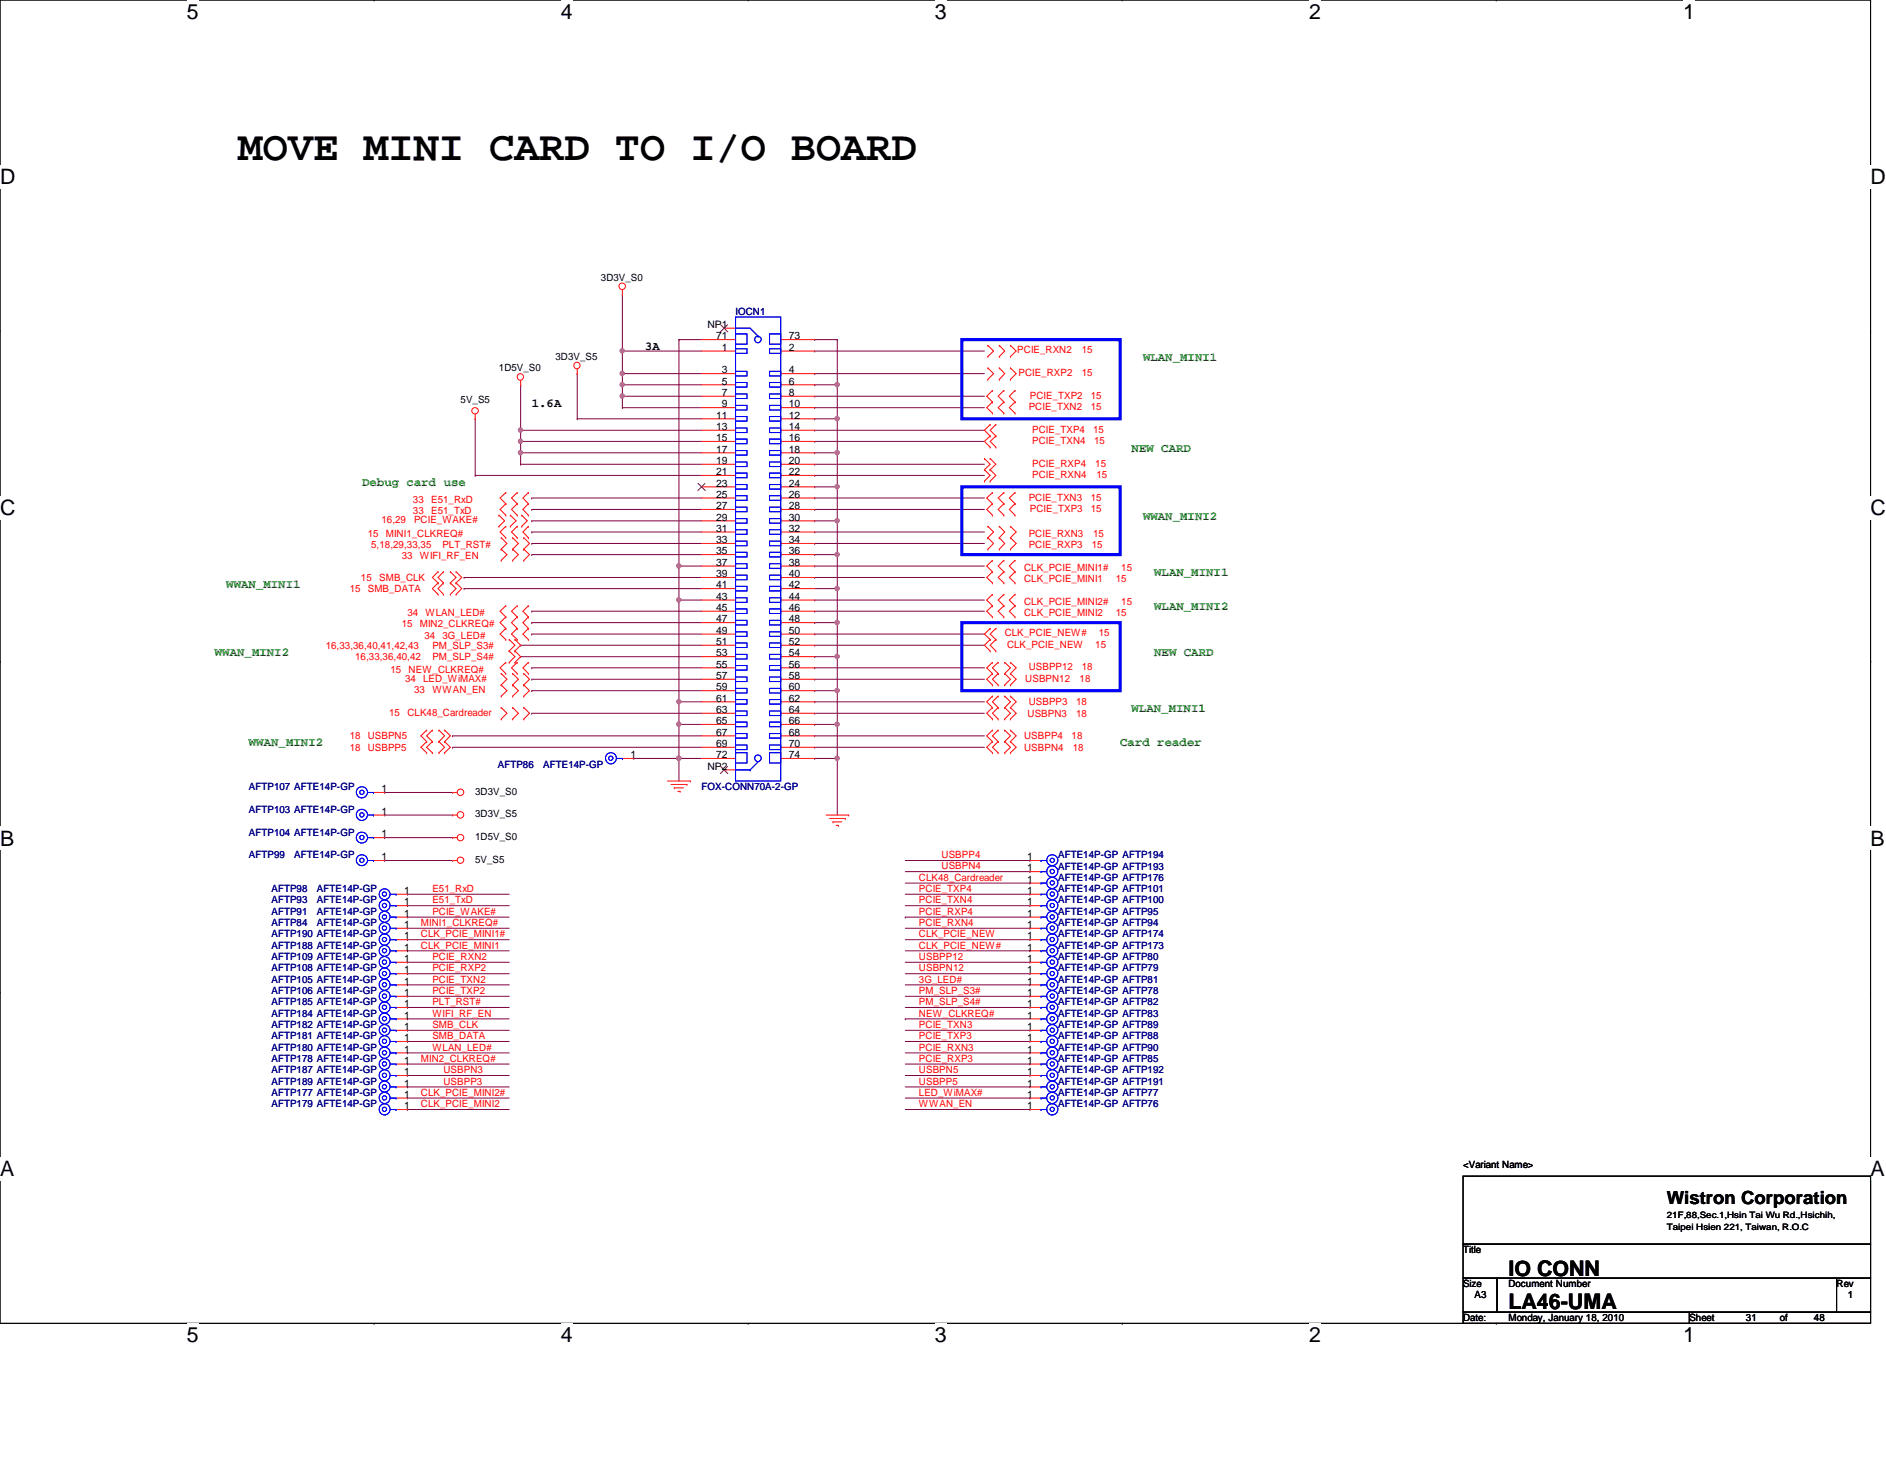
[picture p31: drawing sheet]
<svg xmlns="http://www.w3.org/2000/svg" width="279mm" height="216mm" viewBox="0 0 279 216" stroke-linecap="round" stroke-linejoin="round" font-family="sans-serif">
<defs><g id="words">
<text font-size="6.2" x="35.2" y="23.7">MOVE MINI CARD TO I/O BOARD</text>
<g font-size="3.2">
<text x="223.5" y="188.9">IO CONN</text>
<text x="223.5" y="193.9">LA46-UMA</text>
</g>
<g font-size="3.1">
<text x="27.7" y="2.8">5</text>
<text x="83.1" y="2.8">4</text>
<text x="138.5" y="2.8">3</text>
<text x="193.9" y="2.8">2</text>
<text x="249.3" y="2.8">1</text>
<text x="0" y="27.3">D</text>
<text x="277.1" y="27.3">D</text>
<text x="0" y="76.2">C</text>
<text x="277.1" y="76.2">C</text>
<text x="0" y="125.2">B</text>
<text x="277.1" y="125.2">B</text>
<text x="0" y="174.2">A</text>
<text x="277.1" y="174.2">A</text>
<text x="27.7" y="198.8">5</text>
<text x="83.1" y="198.8">4</text>
<text x="138.5" y="198.8">3</text>
<text x="193.9" y="198.8">2</text>
<text x="249.3" y="198.8">1</text>
</g>
<text font-size="2.7" x="246.9" y="178.3">Wistron Corporation</text>
<g font-size="1.8">
<text x="95.5" y="51.8">3A</text>
<text x="78.8" y="60.2">1.6A</text>
</g>
<g font-size="1.8" fill="#008000">
<text x="169.3" y="53.5">WLAN_MINI1</text>
<text x="53.6" y="71.9">Debug card use</text>
<text x="167.6" y="66.9">NEW CARD</text>
<text x="169.3" y="77">WWAN_MINI2</text>
<text x="33.5" y="87">WWAN_MINI1</text>
<text x="171" y="85.3">WLAN_MINI1</text>
<text x="171" y="90.4">WLAN_MINI2</text>
<text x="31.8" y="97.1">WWAN_MINI2</text>
<text x="171" y="97.1">NEW CARD</text>
<text x="167.6" y="105.5">WLAN_MINI1</text>
<text x="36.9" y="110.5">WWAN_MINI2</text>
<text x="165.9" y="110.5">Card reader</text>
</g>
<g font-size="1.5">
<text x="89" y="41.6">3D3V_S0</text>
<text x="82.3" y="53.3">3D3V_S5</text>
<text x="104.8" y="48.6">NP1</text>
<text x="106.1" y="50.2">71</text>
<text x="106.9" y="51.9">1</text>
<text x="116.8" y="51.9">2</text>
<text x="116.8" y="50.2">73</text>
<text x="68.2" y="59.7">5V_S5</text>
<text x="73.9" y="55">1D5V_S0</text>
<text x="106.9" y="55.3">3</text>
<text x="106.9" y="56.9">5</text>
<text x="106.9" y="58.6">7</text>
<text x="116.8" y="55.3">4</text>
<text x="116.8" y="56.9">6</text>
<text x="116.8" y="58.6">8</text>
<text x="106.1" y="62">11</text>
<text x="106.1" y="63.7">13</text>
<text x="106.1" y="65.3">15</text>
<text x="106.9" y="60.3">9</text>
<text x="116.8" y="60.3">10</text>
<text x="116.8" y="62">12</text>
<text x="116.8" y="63.7">14</text>
<text x="116.8" y="65.3">16</text>
<text x="106.1" y="67">17</text>
<text x="106.1" y="68.7">19</text>
<text x="106.1" y="70.4">21</text>
<text x="116.8" y="67">18</text>
<text x="116.8" y="68.7">20</text>
<text x="116.8" y="70.4">22</text>
<text x="106.1" y="72.1">23</text>
<text x="106.1" y="73.7">25</text>
<text x="106.1" y="75.4">27</text>
<text x="106.1" y="77.1">29</text>
<text x="116.8" y="72.1">24</text>
<text x="116.8" y="73.7">26</text>
<text x="116.8" y="75.4">28</text>
<text x="116.8" y="77.1">30</text>
<text x="106.1" y="78.7">31</text>
<text x="106.1" y="80.4">33</text>
<text x="106.1" y="82.1">35</text>
<text x="106.1" y="83.8">37</text>
<text x="116.8" y="78.7">32</text>
<text x="116.8" y="80.4">34</text>
<text x="116.8" y="82.1">36</text>
<text x="116.8" y="83.8">38</text>
<text x="106.1" y="85.5">39</text>
<text x="106.1" y="87.1">41</text>
<text x="106.1" y="88.8">43</text>
<text x="116.8" y="85.5">40</text>
<text x="116.8" y="87.1">42</text>
<text x="116.8" y="88.8">44</text>
<text x="106.1" y="90.5">45</text>
<text x="106.1" y="92.2">47</text>
<text x="106.1" y="93.9">49</text>
<text x="106.1" y="95.5">51</text>
<text x="116.8" y="90.5">46</text>
<text x="116.8" y="92.2">48</text>
<text x="116.8" y="93.9">50</text>
<text x="116.8" y="95.5">52</text>
<text x="106.1" y="97.2">53</text>
<text x="106.1" y="98.8">55</text>
<text x="106.1" y="100.5">57</text>
<text x="116.8" y="97.2">54</text>
<text x="116.8" y="98.8">56</text>
<text x="116.8" y="100.5">58</text>
<text x="106.1" y="102.2">59</text>
<text x="106.1" y="103.9">61</text>
<text x="106.1" y="105.6">63</text>
<text x="106.1" y="107.2">65</text>
<text x="116.8" y="102.2">60</text>
<text x="116.8" y="103.9">62</text>
<text x="116.8" y="105.6">64</text>
<text x="116.8" y="107.2">66</text>
<text x="93.4" y="112.3">1</text>
<text x="104.8" y="114">NP2</text>
<text x="106.1" y="108.9">67</text>
<text x="106.1" y="110.6">69</text>
<text x="106.1" y="112.3">72</text>
<text x="116.8" y="108.9">68</text>
<text x="116.8" y="110.6">70</text>
<text x="116.8" y="112.3">74</text>
<text x="56.5" y="117.3">1</text>
<text x="70.4" y="117.7">3D3V_S0</text>
<text x="56.5" y="120.6">1</text>
<text x="56.5" y="124">1</text>
<text x="70.4" y="121">3D3V_S5</text>
<text x="70.4" y="124.4">1D5V_S0</text>
<text x="56.5" y="127.4">1</text>
<text x="70.4" y="127.8">5V_S5</text>
<text x="152.2" y="127.4">1</text>
<text x="152.2" y="129">1</text>
<text x="152.2" y="130.7">1</text>
<text x="59.9" y="137.4">1</text>
<text x="59.9" y="132.4">1</text>
<text x="59.9" y="134.1">1</text>
<text x="59.9" y="135.8">1</text>
<text x="152.2" y="132.4">1</text>
<text x="152.2" y="134.1">1</text>
<text x="152.2" y="135.8">1</text>
<text x="152.2" y="137.4">1</text>
<text x="59.9" y="139.1">1</text>
<text x="59.9" y="140.8">1</text>
<text x="59.9" y="142.5">1</text>
<text x="152.2" y="140.8">1</text>
<text x="152.2" y="142.5">1</text>
<text x="152.2" y="139.1">1</text>
<text x="59.9" y="144.1">1</text>
<text x="59.9" y="145.8">1</text>
<text x="59.9" y="147.5">1</text>
<text x="59.9" y="149.1">1</text>
<text x="152.2" y="144.1">1</text>
<text x="152.2" y="145.8">1</text>
<text x="152.2" y="147.5">1</text>
<text x="152.2" y="149.1">1</text>
<text x="59.9" y="150.8">1</text>
<text x="59.9" y="152.5">1</text>
<text x="59.9" y="154.2">1</text>
<text x="59.9" y="155.9">1</text>
<text x="152.2" y="154.2">1</text>
<text x="152.2" y="155.9">1</text>
<text x="152.2" y="150.8">1</text>
<text x="152.2" y="152.5">1</text>
<text x="59.9" y="157.5">1</text>
<text x="59.9" y="159.2">1</text>
<text x="59.9" y="160.9">1</text>
<text x="152.2" y="157.5">1</text>
<text x="152.2" y="159.2">1</text>
<text x="152.2" y="160.9">1</text>
<text x="59.9" y="162.6">1</text>
<text x="59.9" y="164.3">1</text>
<text x="152.2" y="162.6">1</text>
<text x="152.2" y="164.3">1</text>
<text x="216.7" y="173">&lt;Variant Name&gt;</text>
<text x="216.7" y="185.6">Title</text>
<text x="216.7" y="190.6">Size</text>
<text x="223.5" y="190.6">Document Number</text>
<text x="272.1" y="190.6">Rev</text>
<text x="216.7" y="195.7">Date:</text>
<text x="218.4" y="192.3">A3</text>
<text x="223.5" y="195.7">Monday, January 18, 2010</text>
<text x="250.3" y="195.7">Sheet</text>
<text x="258.7" y="195.7">31</text>
<text x="263.7" y="195.7">of</text>
<text x="268.7" y="195.7">48</text>
<text x="273.8" y="192.3">1</text>
</g>
<g font-size="1.5" fill="#000080">
<text x="109" y="46.6">IOCN1</text>
<text x="73.7" y="113.7">AFTP86</text>
<text x="80.5" y="113.7">AFTE14P-GP</text>
<text x="36.9" y="117">AFTP107 AFTE14P-GP</text>
<text x="103.9" y="117">FOX-CONN70A-2-GP</text>
<text x="36.9" y="120.4">AFTP103 AFTE14P-GP</text>
<text x="36.9" y="123.7">AFTP104 AFTE14P-GP</text>
<text x="36.9" y="127.1">AFTP99</text>
<text x="43.6" y="127.1">AFTE14P-GP</text>
<text x="156.8" y="127.1">AFTE14P-GP AFTP194</text>
<text x="156.8" y="128.8">AFTE14P-GP AFTP193</text>
<text x="156.8" y="130.4">AFTE14P-GP AFTP176</text>
<text x="40.2" y="137.2">AFTP84</text>
<text x="40.2" y="132.1">AFTP98</text>
<text x="40.2" y="133.8">AFTP93</text>
<text x="40.2" y="135.5">AFTP91</text>
<text x="46.9" y="137.2">AFTE14P-GP</text>
<text x="46.9" y="132.1">AFTE14P-GP</text>
<text x="46.9" y="133.8">AFTE14P-GP</text>
<text x="46.9" y="135.5">AFTE14P-GP</text>
<text x="156.8" y="132.1">AFTE14P-GP AFTP101</text>
<text x="156.8" y="133.8">AFTE14P-GP AFTP100</text>
<text x="156.8" y="135.5">AFTE14P-GP AFTP95</text>
<text x="156.8" y="137.2">AFTE14P-GP AFTP94</text>
<text x="40.2" y="138.8">AFTP190 AFTE14P-GP</text>
<text x="40.2" y="140.5">AFTP188 AFTE14P-GP</text>
<text x="40.2" y="142.2">AFTP109 AFTE14P-GP</text>
<text x="40.2" y="143.8">AFTP108 AFTE14P-GP</text>
<text x="156.8" y="140.5">AFTE14P-GP AFTP173</text>
<text x="156.8" y="142.2">AFTE14P-GP AFTP80</text>
<text x="156.8" y="143.8">AFTE14P-GP AFTP79</text>
<text x="156.8" y="138.8">AFTE14P-GP AFTP174</text>
<text x="40.2" y="145.5">AFTP105 AFTE14P-GP</text>
<text x="40.2" y="147.2">AFTP106 AFTE14P-GP</text>
<text x="40.2" y="148.9">AFTP185 AFTE14P-GP</text>
<text x="156.8" y="145.5">AFTE14P-GP AFTP81</text>
<text x="156.8" y="147.2">AFTE14P-GP AFTP78</text>
<text x="156.8" y="148.9">AFTE14P-GP AFTP82</text>
<text x="40.2" y="150.5">AFTP184 AFTE14P-GP</text>
<text x="40.2" y="152.2">AFTP182 AFTE14P-GP</text>
<text x="40.2" y="153.9">AFTP181 AFTE14P-GP</text>
<text x="40.2" y="155.6">AFTP180 AFTE14P-GP</text>
<text x="156.8" y="153.9">AFTE14P-GP AFTP88</text>
<text x="156.8" y="155.6">AFTE14P-GP AFTP90</text>
<text x="156.8" y="150.5">AFTE14P-GP AFTP83</text>
<text x="156.8" y="152.2">AFTE14P-GP AFTP89</text>
<text x="40.2" y="157.3">AFTP178 AFTE14P-GP</text>
<text x="40.2" y="158.9">AFTP187 AFTE14P-GP</text>
<text x="40.2" y="160.6">AFTP189 AFTE14P-GP</text>
<text x="156.8" y="157.3">AFTE14P-GP AFTP85</text>
<text x="156.8" y="158.9">AFTE14P-GP AFTP192</text>
<text x="156.8" y="160.6">AFTE14P-GP AFTP191</text>
<text x="40.2" y="162.3">AFTP177 AFTE14P-GP</text>
<text x="40.2" y="164">AFTP179 AFTE14P-GP</text>
<text x="156.8" y="162.3">AFTE14P-GP AFTP77</text>
<text x="156.8" y="164">AFTE14P-GP AFTP76</text>
</g>
<g font-size="1.5" fill="#f00">
<text x="150.7" y="52.3">PCIE_RXN2</text>
<text x="160.3" y="52.3">15</text>
<text x="150.9" y="55.7">PCIE_RXP2</text>
<text x="152.6" y="59">PCIE_TXP2</text>
<text x="160.3" y="55.7">15</text>
<text x="161.6" y="59">15</text>
<text x="152.4" y="60.7">PCIE_TXN2</text>
<text x="152.9" y="65.7">PCIE_TXN4</text>
<text x="152.9" y="64.1">PCIE_TXP4</text>
<text x="161.6" y="60.7">15</text>
<text x="161.9" y="64.1">15</text>
<text x="162.1" y="65.7">15</text>
<text x="152.9" y="70.7">PCIE_RXN4</text>
<text x="152.9" y="69.1">PCIE_RXP4</text>
<text x="162.3" y="69.1">15</text>
<text x="162.4" y="70.7">15</text>
<text x="56.5" y="77.5">16,29</text>
<text x="61.2" y="74.5">33</text>
<text x="61.2" y="76.1">33</text>
<text x="61.3" y="77.5">PCIE_WAKE#</text>
<text x="63.9" y="74.5">E51_RxD</text>
<text x="63.9" y="76.1">E51_TxD</text>
<text x="152.4" y="74.1">PCIE_TXN3</text>
<text x="152.6" y="75.8">PCIE_TXP3</text>
<text x="161.6" y="74.1">15</text>
<text x="161.6" y="75.8">15</text>
<text x="54.5" y="79.5">15</text>
<text x="55" y="81.2">5,18,29,33,35</text>
<text x="57.1" y="79.5">MINI1_CLKREQ#</text>
<text x="59.5" y="82.8">33</text>
<text x="62.2" y="82.8">WIFI_RF_EN</text>
<text x="65.5" y="81.2">PLT_RST#</text>
<text x="152.4" y="79.5">PCIE_RXN3</text>
<text x="152.4" y="81.2">PCIE_RXP3</text>
<text x="161.8" y="81.2">15</text>
<text x="161.9" y="79.5">15</text>
<text x="51.8" y="87.7">15</text>
<text x="53.5" y="86">15</text>
<text x="54.5" y="87.7">SMB_DATA</text>
<text x="56.2" y="86">SMB_CLK</text>
<text x="151.7" y="84.5">CLK_PCIE_MINI1#</text>
<text x="151.7" y="86.2">CLK_PCIE_MINI1</text>
<text x="151.7" y="89.5">CLK_PCIE_MINI2#</text>
<text x="165.3" y="86.2">15</text>
<text x="166.1" y="84.5">15</text>
<text x="166.1" y="89.5">15</text>
<text x="59.5" y="92.9">15</text>
<text x="60.4" y="91.2">34</text>
<text x="62.2" y="92.9">MIN2_CLKREQ#</text>
<text x="62.9" y="94.6">34</text>
<text x="63" y="91.2">WLAN_LED#</text>
<text x="65.5" y="94.6">3G_LED#</text>
<text x="148.8" y="94.2">CLK_PCIE_NEW#</text>
<text x="149.2" y="95.9">CLK_PCIE_NEW</text>
<text x="151.7" y="91.2">CLK_PCIE_MINI2</text>
<text x="162.3" y="95.9">15</text>
<text x="162.8" y="94.2">15</text>
<text x="165.3" y="91.2">15</text>
<text x="48.3" y="96.1">16,33,36,40,41,42,43</text>
<text x="52.6" y="97.7">16,33,36,40,42</text>
<text x="57.8" y="99.6">15</text>
<text x="60" y="100.9">34</text>
<text x="60.5" y="99.6">NEW_CLKREQ#</text>
<text x="62.7" y="100.9">LED_WiMAX#</text>
<text x="64.1" y="96.1">PM_SLP_S3#</text>
<text x="64.1" y="97.7">PM_SLP_S4#</text>
<text x="151.9" y="100.9">USBPN12</text>
<text x="152.4" y="99.3">USBPP12</text>
<text x="159.9" y="100.9">18</text>
<text x="160.3" y="99.3">18</text>
<text x="57.7" y="106">15</text>
<text x="60.4" y="106">CLK48_Cardreader</text>
<text x="61.3" y="102.6">33</text>
<text x="64.1" y="102.6">WWAN_EN</text>
<text x="152.2" y="106.1">USBPN3</text>
<text x="152.4" y="104.4">USBPP3</text>
<text x="159.4" y="106.1">18</text>
<text x="159.4" y="104.4">18</text>
<text x="51.8" y="111.2">18</text>
<text x="51.8" y="109.5">18</text>
<text x="54.5" y="111.2">USBPP5</text>
<text x="54.5" y="109.5">USBPN5</text>
<text x="151.7" y="109.5">USBPP4</text>
<text x="151.7" y="111.2">USBPN4</text>
<text x="158.7" y="109.5">18</text>
<text x="158.9" y="111.2">18</text>
<text x="136.1" y="130.4">CLK48_Cardreader</text>
<text x="139.5" y="127.1">USBPP4</text>
<text x="139.5" y="128.7">USBPN4</text>
<text x="62.4" y="137.1">MINI1_CLKREQ#</text>
<text x="64.1" y="132.1">E51_RxD</text>
<text x="64.1" y="133.8">E51_TxD</text>
<text x="64.1" y="135.5">PCIE_WAKE#</text>
<text x="136.1" y="132.1">PCIE_TXP4</text>
<text x="136.1" y="133.8">PCIE_TXN4</text>
<text x="136.1" y="135.5">PCIE_RXP4</text>
<text x="136.1" y="137.1">PCIE_RXN4</text>
<text x="62.4" y="138.8">CLK_PCIE_MINI1#</text>
<text x="62.4" y="140.5">CLK_PCIE_MINI1</text>
<text x="64.1" y="142.2">PCIE_RXN2</text>
<text x="64.1" y="143.8">PCIE_RXP2</text>
<text x="136.1" y="138.8">CLK_PCIE_NEW</text>
<text x="136.1" y="140.5">CLK_PCIE_NEW#</text>
<text x="136.1" y="142.2">USBPP12</text>
<text x="136.1" y="143.8">USBPN12</text>
<text x="64.1" y="145.5">PCIE_TXN2</text>
<text x="64.1" y="147.2">PCIE_TXP2</text>
<text x="64.1" y="148.8">PLT_RST#</text>
<text x="136.1" y="148.8">PM_SLP_S4#</text>
<text x="136.1" y="145.5">3G_LED#</text>
<text x="136.1" y="147.2">PM_SLP_S3#</text>
<text x="64.1" y="150.5">WIFI_RF_EN</text>
<text x="64.1" y="152.2">SMB_CLK</text>
<text x="64.1" y="153.9">SMB_DATA</text>
<text x="64.1" y="155.6">WLAN_LED#</text>
<text x="136.1" y="150.5">NEW_CLKREQ#</text>
<text x="136.1" y="152.2">PCIE_TXN3</text>
<text x="136.1" y="153.9">PCIE_TXP3</text>
<text x="136.1" y="155.6">PCIE_RXN3</text>
<text x="62.4" y="157.2">MIN2_CLKREQ#</text>
<text x="65.7" y="158.9">USBPN3</text>
<text x="65.7" y="160.6">USBPP3</text>
<text x="136.1" y="157.2">PCIE_RXP3</text>
<text x="136.1" y="158.9">USBPN5</text>
<text x="136.1" y="160.6">USBPP5</text>
<text x="62.4" y="162.3">CLK_PCIE_MINI2#</text>
<text x="62.4" y="164">CLK_PCIE_MINI2</text>
<text x="136.1" y="164">WWAN_EN</text>
<text x="136.1" y="162.3">LED_WiMAX#</text>
</g>
<g font-size="1.3">
<text x="246.9" y="180.4">21F,88,Sec.1,Hsin Tai Wu Rd.,Hsichih,</text>
<text x="246.9" y="182.1">Taipei Hsien 221, Taiwan, R.O.C</text>
</g>
</g></defs>
<path d="M0 0h277.1v196h-277.1z" fill="none" stroke="#000" stroke-width=".15"/>
<g fill="#fff">
<path d="M27.7 0h1.7v3.5h-1.7z"/>
<path d="M27.7 196h1.7v3.4h-1.7z"/>
</g>
<path d="M55.4 0h.1M55.4 196h.1" fill="none" stroke="#000" stroke-width=".15"/>
<g fill="#fff">
<path d="M83.1 0h1.7v3.5h-1.7z"/>
<path d="M83.1 196h1.7v3.4h-1.7z"/>
</g>
<path d="M110.8 0h.1M110.8 196h.1" fill="none" stroke="#000" stroke-width=".15"/>
<g fill="#fff">
<path d="M138.5 0h1.8v3.5h-1.8z"/>
<path d="M138.5 196h1.8v3.4h-1.8z"/>
</g>
<path d="M166.2 0h.1M166.2 196h.1" fill="none" stroke="#000" stroke-width=".15"/>
<g fill="#fff">
<path d="M193.9 0h1.8v3.5h-1.8z"/>
<path d="M193.9 196h1.8v3.4h-1.8z"/>
</g>
<path d="M221.7 0h.1M221.7 196h.1" fill="none" stroke="#000" stroke-width=".15"/>
<g fill="#fff">
<path d="M249.3 0h1.8v3.5h-1.8z"/>
<path d="M249.3 196h1.8v3.4h-1.8z"/>
<path d="M0 24.5h2.2v3.4h-2.2z"/>
<path d="M277.1 24.5h2.3v3.4h-2.3z"/>
<path d="M0 73.4h2.2v3.5h-2.2z"/>
<path d="M277.1 73.4h2.3v3.5h-2.3z"/>
</g>
<path d="M0 49h.1M277.1 49h.1" fill="none" stroke="#000" stroke-width=".15"/>
<g fill="#fff">
<path d="M0 122.4h2.1v3.5h-2.1z"/>
<path d="M277.1 122.4h2.1v3.5h-2.1z"/>
</g>
<path d="M0 98h.1M277.1 98h.1" fill="none" stroke="#000" stroke-width=".15"/>
<g fill="#fff">
<path d="M0 171.4h2.1v3.5h-2.1z"/>
<path d="M277.1 171.4h2.1v3.5h-2.1z"/>
</g>
<path d="M0 146.9h.1M277.1 146.9h.1" fill="none" stroke="#000" stroke-width=".15"/>
<path d="M77.1 63.7h.1M77.1 63.7h26.8M78.8 100.6h.1M78.8 100.6h25.1" fill="none" stroke="#800040" stroke-width=".15"/>
<circle cx="77.1" cy="63.7" r=".32" fill="#f0f"/>
<circle cx="77.1" cy="63.7" r=".32" fill="none" stroke="#f0f" stroke-width=".15"/>
<path d="M92.2 58.7h.1M92.2 58.7h11.7" fill="none" stroke="#800040" stroke-width=".15"/>
<circle cx="92.2" cy="58.6" r=".32" fill="#f0f"/>
<circle cx="92.2" cy="58.6" r=".32" fill="none" stroke="#f0f" stroke-width=".15"/>
<path d="M92.2 55.3h.1M92.2 55.3v1.7" fill="none" stroke="#800040" stroke-width=".15"/>
<circle cx="92.2" cy="57" r=".32" fill="#f0f"/>
<circle cx="92.2" cy="57" r=".32" fill="none" stroke="#f0f" stroke-width=".15"/>
<circle cx="92.2" cy="55.3" r=".32" fill="#f0f"/>
<circle cx="92.2" cy="55.3" r=".32" fill="none" stroke="#f0f" stroke-width=".15"/>
<path d="M92.2 52h.1M92.2 52v3.3M77.1 65.4h.1M77.1 65.4h26.8" fill="none" stroke="#800040" stroke-width=".15"/>
<circle cx="77.1" cy="65.3" r=".32" fill="#f0f"/>
<circle cx="77.1" cy="65.3" r=".32" fill="none" stroke="#f0f" stroke-width=".15"/>
<path d="M92.2 57h.1M92.2 52h.1M92.2 57h11.7M92.2 52h11.7" fill="none" stroke="#800040" stroke-width=".15"/>
<circle cx="92.2" cy="52" r=".32" fill="#f0f"/>
<circle cx="92.2" cy="52" r=".32" fill="none" stroke="#f0f" stroke-width=".15"/>
<g fill="none" stroke="#800040" stroke-width=".15">
<path d="M77.1 57h.1M77.1 57v8.4M85.5 55.3h.1M85.5 55.3v6.7M92.2 43.6h.1M92.2 57h.1M92.2 55.3h.1M92.2 43.6v8.4M92.2 57v1.7M92.2 55.3h11.7M100.6 50.3h.1M100.6 50.3h3.3"/>
<path d="M120.7 58.7h.1M120.7 52h.1M120.7 55.3h.1M120.7 55.3h25.1M120.7 58.7h25.1M120.7 52h25.1M70.4 62h.1M70.4 62v8.4M77.1 63.7h.1M78.8 78.8h.1M78.8 77.1h.1M78.8 73.7h.1"/>
<path d="M78.8 75.4h.1M78.8 78.8h25.1M78.8 77.1h25.1M78.8 73.7h25.1M78.8 75.4h25.1M120.7 60.4h.1M120.7 63.7h.1M120.7 65.4h.1M120.7 68.7h.1M120.7 70.4h.1M120.7 73.7h.1M120.7 75.4h.1"/>
<path d="M120.7 78.8h.1M120.7 78.8h25.1M120.7 60.4h25.1M120.7 73.7h25.1M120.7 75.4h25.1M120.7 63.7h25.1M120.7 65.4h25.1M120.7 68.7h25.1M120.7 70.4h25.1M68.7 87.2h.1M68.7 85.5h.1M68.7 85.5h35.2"/>
<path d="M68.7 87.2h35.2M77.1 95.5h.1M77.1 97.2h.1M77.1 95.5h26.8M77.1 97.2h26.8M78.8 80.5h.1M78.8 90.5h.1M78.8 82.1h.1M78.8 98.9h.1M78.8 93.9h.1M78.8 80.5h25.1M78.8 90.5h25.1"/>
<path d="M78.8 82.1h25.1M78.8 93.9h25.1M78.8 98.9h25.1M120.7 83.8h.1M120.7 85.5h.1M120.7 95.5h.1M120.7 93.9h.1M120.7 98.9h.1M120.7 80.5h.1M120.7 83.8h25.1M120.7 85.5h25.1M120.7 80.5h25.1"/>
<path d="M120.7 95.5h25.1M120.7 93.9h25.1M120.7 98.9h25.1M67.1 109h.1M67.1 110.7h.1M67.1 109h36.8M67.1 110.7h36.8M78.8 105.6h.1M78.8 105.6h25.1M100.6 107.3h.1M100.6 107.3v5M120.7 109h.1"/>
<path d="M120.7 110.7h.1M120.7 100.6h.1M120.7 109h25.1M120.7 110.7h25.1M120.7 100.6h25.1M124 112.3h.1M124 112.3v8.4"/>
</g>
<circle cx="124" cy="112.3" r=".32" fill="#f0f"/>
<circle cx="124" cy="112.3" r=".32" fill="none" stroke="#f0f" stroke-width=".15"/>
<path d="M120.7 50.3h.1M120.7 57h.1M120.7 50.3h3.3M120.7 57h3.3M124 50.3h.1M124 57h.1M124 50.3v11.7h-3.3M120.7 62h.1M120.7 112.3h.1M120.7 112.3h3.3" fill="none" stroke="#800040" stroke-width=".15"/>
<circle cx="124" cy="57" r=".32" fill="#f0f"/>
<circle cx="124" cy="57" r=".32" fill="none" stroke="#f0f" stroke-width=".15"/>
<path d="M120.7 67.1h.1M124 62h.1M124 62v5.1h-3.3" fill="none" stroke="#800040" stroke-width=".15"/>
<circle cx="124" cy="62" r=".32" fill="#f0f"/>
<circle cx="124" cy="62" r=".32" fill="none" stroke="#f0f" stroke-width=".15"/>
<path d="M120.7 72.1h.1M124 67.1h.1M124 67.1v5h-3.3" fill="none" stroke="#800040" stroke-width=".15"/>
<circle cx="124" cy="67" r=".32" fill="#f0f"/>
<circle cx="124" cy="67" r=".32" fill="none" stroke="#f0f" stroke-width=".15"/>
<path d="M120.7 77.1h.1M124 72.1h.1M124 72.1v5h-3.3" fill="none" stroke="#800040" stroke-width=".15"/>
<circle cx="124" cy="72.1" r=".32" fill="#f0f"/>
<circle cx="124" cy="72.1" r=".32" fill="none" stroke="#f0f" stroke-width=".15"/>
<path d="M124 77.1h.1M124 77.1v5h-3.3M120.7 82.1h.1" fill="none" stroke="#800040" stroke-width=".15"/>
<circle cx="124" cy="77.1" r=".32" fill="#f0f"/>
<circle cx="124" cy="77.1" r=".32" fill="none" stroke="#f0f" stroke-width=".15"/>
<path d="M120.7 92.2h.1M124 87.2h.1M124 87.2v5h-3.3" fill="none" stroke="#800040" stroke-width=".15"/>
<circle cx="124" cy="87.1" r=".32" fill="#f0f"/>
<circle cx="124" cy="87.1" r=".32" fill="none" stroke="#f0f" stroke-width=".15"/>
<path d="M120.7 97.2h.1M124 92.2h.1M124 92.2v5h-3.3" fill="none" stroke="#800040" stroke-width=".15"/>
<circle cx="124" cy="92.2" r=".32" fill="#f0f"/>
<circle cx="124" cy="92.2" r=".32" fill="none" stroke="#f0f" stroke-width=".15"/>
<path d="M124 97.2h.1M124 97.2v5.1h-3.3M120.7 102.3h.1" fill="none" stroke="#800040" stroke-width=".15"/>
<circle cx="124" cy="97.2" r=".32" fill="#f0f"/>
<circle cx="124" cy="97.2" r=".32" fill="none" stroke="#f0f" stroke-width=".15"/>
<path d="M120.7 107.3h.1M124 102.3h.1M124 102.3v5h-3.3" fill="none" stroke="#800040" stroke-width=".15"/>
<circle cx="124" cy="102.3" r=".32" fill="#f0f"/>
<circle cx="124" cy="102.3" r=".32" fill="none" stroke="#f0f" stroke-width=".15"/>
<path d="M124 107.3h.1M124 107.3v5" fill="none" stroke="#800040" stroke-width=".15"/>
<circle cx="124" cy="107.2" r=".32" fill="#f0f"/>
<circle cx="124" cy="107.2" r=".32" fill="none" stroke="#f0f" stroke-width=".15"/>
<path d="M120.7 88.9h.1M120.7 90.5h.1M120.7 88.9h25.1M120.7 90.5h25.1M100.6 112.3h.1M100.6 112.3h3.3" fill="none" stroke="#800040" stroke-width=".15"/>
<circle cx="100.6" cy="112.3" r=".32" fill="#f0f"/>
<circle cx="100.6" cy="112.3" r=".32" fill="none" stroke="#f0f" stroke-width=".15"/>
<path d="M78.8 92.2h.1M78.8 92.2h25.1M78.8 102.3h.1M78.8 102.3h25.1M100.6 112.3h.1M100.6 112.3v3.4M120.7 105.6h.1M120.7 103.9h.1M120.7 105.6h25.1M120.7 103.9h25.1" fill="none" stroke="#800040" stroke-width=".15"/>
<circle cx="100.6" cy="112.3" r=".32" fill="#f0f"/>
<circle cx="100.6" cy="112.3" r=".32" fill="none" stroke="#f0f" stroke-width=".15"/>
<g fill="none" stroke="#800040" stroke-width=".15">
<path d="M92.2 58.7h.1M92.2 58.7v1.7M77.1 68.7h.1M77.1 67.1h.1M77.1 68.7h26.8M77.1 67.1v1.6M77.1 67.1h26.8M85.5 62h.1M85.5 62h18.4M92.2 60.4h.1M92.2 60.4h11.7M57 117.3h.1"/>
<path d="M57 117.3h10.1M93.9 112.3h.1M93.9 112.3h6.7M57 120.7h.1M57 124h.1M57 127.4h.1M57 120.7h10.1M57 124h10.1M57 127.4h10.1M60.4 132.4h.1M60.4 134.1h.1M60.4 135.8h.1"/>
<path d="M60.4 137.5h.1M60.4 139.1h.1M60.4 132.4h15M60.4 134.1h15M60.4 135.8h15M60.4 137.5h15M60.4 139.1h15M134.1 135.8h.1M134.1 127.4h18.5M134.1 132.4h18.5M134.1 134.1h18.5M134.1 135.8h18.5"/>
<path d="M134.1 137.5h18.5M134.1 139.1h18.5M134.1 129.1h18.5M134.1 130.8h18.5M152.6 127.4h.1M152.6 129.1h.1M152.6 130.8h.1M152.6 132.4h.1M152.6 134.1h.1M152.6 137.5h.1M152.6 139.1h.1M60.4 140.8h.1"/>
<path d="M60.4 142.5h.1M60.4 144.2h.1M60.4 145.8h.1M60.4 147.5h.1M60.4 149.2h.1M60.4 150.9h.1M60.4 152.6h.1M60.4 154.2h.1M60.4 155.9h.1M60.4 157.6h.1M60.4 159.3h.1M60.4 140.8h15"/>
<path d="M60.4 142.5h15M60.4 144.2h15M60.4 145.8h15M60.4 147.5h15M60.4 149.2h15M60.4 150.9h15M60.4 152.6h15M60.4 154.2h15M60.4 155.9h15M60.4 157.6h15M60.4 159.3h15M134.1 150.9h.1"/>
<path d="M134.1 140.8h18.5M134.1 142.5h18.5M134.1 144.2h18.5M134.1 145.8h18.5M134.1 147.5h18.5M134.1 149.2h18.5M134.1 150.9h18.5M134.1 152.6h18.5M134.1 154.2h18.5M134.1 155.9h18.5M134.1 157.6h18.5M134.1 159.3h18.5"/>
<path d="M152.6 140.8h.1M152.6 149.2h.1M152.6 142.5h.1M152.6 152.6h.1M152.6 144.2h.1M152.6 154.2h.1M152.6 145.8h.1M152.6 155.9h.1M152.6 147.5h.1M152.6 157.6h.1M152.6 159.3h.1M60.4 161h.1"/>
<path d="M60.4 162.6h.1M60.4 164.3h.1M60.4 161h15M60.4 162.6h15M60.4 164.3h15M134.1 161h18.5M134.1 162.6h18.5M134.1 164.3h18.5M152.6 161h.1M152.6 164.3h.1M152.6 162.6h.1"/>
</g>
<circle cx="77.1" cy="67" r=".32" fill="#f0f"/>
<circle cx="77.1" cy="67" r=".32" fill="none" stroke="#f0f" stroke-width=".15"/>
<path d="M100.6 50.3v33.5M70.4 70.4h.1M70.4 70.4h33.5M77.1 65.4h.1M77.1 65.4v1.7M100.6 83.8h.1" fill="none" stroke="#800040" stroke-width=".15"/>
<circle cx="100.6" cy="83.8" r=".32" fill="#f0f"/>
<circle cx="100.6" cy="83.8" r=".32" fill="none" stroke="#f0f" stroke-width=".15"/>
<path d="M100.6 83.8h.1M100.6 88.9h.1M100.6 83.8h3.3M100.6 83.8v5.1" fill="none" stroke="#800040" stroke-width=".15"/>
<circle cx="100.6" cy="88.8" r=".32" fill="#f0f"/>
<circle cx="100.6" cy="88.8" r=".32" fill="none" stroke="#f0f" stroke-width=".15"/>
<path d="M100.6 88.9h.1M100.6 88.9h3.3M100.6 88.9v15M100.6 103.9h.1M100.6 107.3h.1M100.6 103.9h3.3M100.6 107.3h3.3" fill="none" stroke="#800040" stroke-width=".15"/>
<circle cx="100.6" cy="107.2" r=".32" fill="#f0f"/>
<circle cx="100.6" cy="107.2" r=".32" fill="none" stroke="#f0f" stroke-width=".15"/>
<path d="M100.6 103.9h.1M100.6 103.9v3.4" fill="none" stroke="#800040" stroke-width=".15"/>
<circle cx="100.6" cy="103.9" r=".32" fill="#f0f"/>
<circle cx="100.6" cy="103.9" r=".32" fill="none" stroke="#f0f" stroke-width=".15"/>
<path d="M120.7 87.2h3.3M124 87.2h.1M124 82.1h.1M124 82.1v5.1" fill="none" stroke="#800040" stroke-width=".15"/>
<circle cx="124" cy="82.1" r=".32" fill="#f0f"/>
<circle cx="124" cy="82.1" r=".32" fill="none" stroke="#f0f" stroke-width=".15"/>
<g fill="none" stroke="#f00" stroke-width=".15">
<path d="M77.1 57h.1M77.1 56.3v.7M85.5 55.3h.1M85.5 54.7v.6M92.2 43.6h.1M92.2 42.9v.7M103.9 52h5.1M103.9 55.3h5.1M103.9 57h5.1M103.9 58.7h5.1M103.9 50.3h5.1M107.3 48.6h1.7"/>
<path d="M115.7 52h5M115.7 55.3h5M115.7 57h5M115.7 58.7h5M115.7 50.3h5M146.3 56.2h.1M146.3 54.5h.1M146.3 52.8h.1M146.3 51.1h.1M146.3 54.5l.9 .8-.9 .9M146.3 51.1l.9 .9-.9 .8M147 59.5h.1"/>
<path d="M147 57.8h.1M147 59.5l-.8 .9 .8 .8M147 57.8l-.8 .9 .8 .8M148 54.5h.1M148 56.2h.1M148 51.1h.1M148 52.8h.1M148 54.5l.8 .8-.8 .9M148 51.1l.8 .9-.8 .8M148.7 59.5h.1M148.7 57.8h.1M148.7 59.5l-.8 .9 .8 .8"/>
<path d="M148.7 57.8l-.8 .9 .8 .8M149.7 56.2h.1M149.7 54.5h.1M149.7 52.8h.1M149.7 51.1h.1M149.7 54.5l.8 .8-.8 .9M149.7 51.1l.8 .9-.8 .8M150.4 59.5h.1M150.4 57.8h.1M150.4 59.5l-.9 .9 .9 .8M150.4 57.8l-.9 .9 .9 .8M70.4 62h.1"/>
<path d="M70.4 61.3v.7M73.9 77.9h.1M73.9 76.3h.1M73.9 76.3l.9 .8-.9 .8M74.3 79.6h.1M74.3 79.6l.8 .9-.8 .8M74.9 79.6h.1M74.9 77.9h.1M74.9 74.6h.1M74.9 72.9h.1M74.9 76.3h.1M74.9 77.9l-.8 .9 .8 .8"/>
<path d="M74.9 72.9l-.8 .8 .8 .9M74.9 74.6l-.8 .8 .8 .9M75.6 76.3h.1M75.6 77.9h.1M75.6 76.3l.9 .8-.9 .8M75.9 79.6h.1M75.9 79.6l.9 .9-.9 .8M76.6 77.9h.1M76.6 79.6h.1M76.6 72.9h.1M76.6 74.6h.1M76.6 76.3h.1"/>
<path d="M76.6 77.9l-.8 .9 .8 .8M76.6 72.9l-.8 .8 .8 .9M76.6 74.6l-.8 .8 .8 .9M77.3 77.9h.1M77.3 76.3h.1M77.3 76.3l.8 .8-.8 .8M77.6 79.6h.1M77.6 79.6l.8 .9-.8 .8M78.3 79.6h.1M78.3 77.9h.1M78.3 74.6h.1M78.3 72.9h.1"/>
<path d="M78.3 76.3h.1M78.3 77.9l-.8 .9 .8 .8M78.3 72.9l-.8 .8 .8 .9M78.3 74.6l-.8 .8 .8 .9M103.9 60.4h5.1M103.9 62h5.1M103.9 63.7h5.1M103.9 65.4h5.1M103.9 67.1h5.1M103.9 68.7h5.1M103.9 70.4h5.1M103.9 72.1h5.1"/>
<path d="M103.9 73.7h5.1M103.9 75.4h5.1M103.9 77.1h5.1M103.9 78.8h5.1M115.7 60.4h5M115.7 62h5M115.7 63.7h5M115.7 65.4h5M115.7 67.1h5M115.7 68.7h5M115.7 70.4h5M115.7 72.1h5"/>
<path d="M115.7 73.7h5M115.7 75.4h5M115.7 77.1h5M115.7 78.8h5M145.8 69.6h.1M145.8 71.2h.1M145.8 67.9h.1M145.8 69.6l.9 .8-.9 .8M145.8 67.9l.9 .8-.9 .9M146.3 79.6h.1M146.3 77.9h.1M146.3 77.9l.9 .9-.9 .8"/>
<path d="M146.3 79.6l.9 .9-.9 .8M146.7 66.2h.1M146.7 64.6h.1M146.7 69.6h.1M146.7 71.2h.1M146.7 67.9h.1M146.7 62.9h.1M146.7 64.6l-.9 .8 .9 .8M146.7 69.6l.8 .8-.8 .8M146.7 67.9l.8 .8-.8 .9M146.7 62.9l-.9 .8 .9 .9M147 61.2h.1"/>
<path d="M147 74.6h.1M147 72.9h.1M147 76.3h.1M147 72.9l-.8 .8 .8 .9M147 74.6l-.8 .8 .8 .9M147.5 64.6h.1M147.5 66.2h.1M147.5 62.9h.1M147.5 64.6l-.8 .8 .8 .8M147.5 62.9l-.8 .8 .8 .9M148 77.9h.1M148 79.6h.1"/>
<path d="M148 77.9l.8 .9-.8 .8M148 79.6l.8 .9-.8 .8M148.7 61.2h.1M148.7 72.9h.1M148.7 74.6h.1M148.7 76.3h.1M148.7 72.9l-.8 .8 .8 .9M148.7 74.6l-.8 .8 .8 .9M149.7 79.6h.1M149.7 77.9h.1M149.7 77.9l.8 .9-.8 .8M149.7 79.6l.8 .9-.8 .8"/>
<path d="M150.4 61.2h.1M150.4 74.6h.1M150.4 72.9h.1M150.4 76.3h.1M150.4 72.9l-.9 .8 .9 .9M150.4 74.6l-.9 .8 .9 .9M64.9 86.3h.1M64.9 84.7h.1M64.9 88h.1M64.9 86.3l-.8 .9 .8 .8M64.9 84.7l-.8 .8 .8 .8M65.7 86.3h.1"/>
<path d="M65.7 84.7h.1M65.7 88h.1M65.7 84.7l-.8 .8 .8 .8M65.7 86.3l-.8 .9 .8 .8M66.7 84.7h.1M66.7 86.3h.1M66.7 88h.1M66.7 84.7l.9 .8-.9 .8M66.7 86.3l.9 .9-.9 .8M67.6 86.3h.1M67.6 84.7h.1M67.6 88h.1"/>
<path d="M67.6 86.3l.8 .9-.8 .8M67.6 84.7l.8 .8-.8 .8M74.3 81.3h.1M74.3 83h.1M74.3 99.7h.1M74.3 81.3l.8 .8-.8 .9M74.3 99.7l.8 .9-.8 .8M74.9 91.4h.1M74.9 89.7h.1M74.9 99.7h.1M74.9 98.1h.1M74.9 94.7h.1"/>
<path d="M74.9 93h.1M74.9 93l-.8 .9 .8 .8M74.9 89.7l-.8 .8 .8 .9M74.9 98.1l-.8 .8 .8 .8M74.9 91.4l-.8 .8 .8 .8M75.4 96.4h.1M75.4 94.7h.1M75.4 98.1h.1M75.4 94.7l.9 .8-.9 .9M75.4 96.4l.9 .8-.9 .9M75.9 81.3h.1M75.9 83h.1"/>
<path d="M75.9 99.7h.1M75.9 81.3l.9 .8-.9 .9M75.9 99.7l.9 .9-.9 .8M76.3 94.7h.1M76.3 96.4h.1M76.3 98.1h.1M76.3 94.7l.8 .8-.8 .9M76.3 96.4l.8 .8-.8 .9M76.6 89.7h.1M76.6 91.4h.1M76.6 98.1h.1M76.6 99.7h.1"/>
<path d="M76.6 93h.1M76.6 94.7h.1M76.6 89.7l-.8 .8 .8 .9M76.6 91.4l-.8 .8 .8 .8M76.6 98.1l-.8 .8 .8 .8M76.6 93l-.8 .9 .8 .8M77.6 81.3h.1M77.6 83h.1M77.6 99.7h.1M77.6 81.3l.8 .8-.8 .9M77.6 99.7l.8 .9-.8 .8M78.3 91.4h.1"/>
<path d="M78.3 89.7h.1M78.3 99.7h.1M78.3 98.1h.1M78.3 94.7h.1M78.3 93h.1M78.3 89.7l-.8 .8 .8 .9M78.3 93l-.8 .9 .8 .8M78.3 98.1l-.8 .8 .8 .8M78.3 91.4l-.8 .8 .8 .8M103.9 80.5h5.1M103.9 82.1h5.1M103.9 83.8h5.1"/>
<path d="M103.9 85.5h5.1M103.9 87.2h5.1M103.9 88.9h5.1M103.9 90.5h5.1M103.9 92.2h5.1M103.9 93.9h5.1M103.9 95.5h5.1M103.9 97.2h5.1M103.9 98.9h5.1M115.7 80.5h5M115.7 82.1h5M115.7 83.8h5"/>
<path d="M115.7 85.5h5M115.7 87.2h5M115.7 88.9h5M115.7 90.5h5M115.7 92.2h5M115.7 93.9h5M115.7 95.5h5M115.7 97.2h5M115.7 98.9h5M146.3 81.3h.1M146.7 96.4h.1M146.7 94.7h.1"/>
<path d="M146.7 93h.1M146.7 94.7l-.9 .8 .9 .9M146.7 93l-.9 .9 .9 .8M147 84.7h.1M147 83h.1M147 86.3h.1M147 99.7h.1M147 98.1h.1M147 89.7h.1M147 88h.1M147 91.4h.1M147 84.7l-.8 .8 .8 .8"/>
<path d="M147 83l-.8 .8 .8 .9M147 88l-.8 .9 .8 .8M147 99.7l-.8 .9 .8 .8M147 98.1l-.8 .8 .8 .8M147 89.7l-.8 .8 .8 .9M147.5 94.7h.1M147.5 96.4h.1M147.5 93h.1M147.5 94.7l-.8 .8 .8 .9M147.5 93l-.8 .9 .8 .8M147.9 99.7h.1M147.9 98.1h.1"/>
<path d="M147.9 99.7l-.9 .9 .9 .8M147.9 98.1l-.9 .8 .9 .8M148 81.3h.1M148.7 83h.1M148.7 84.7h.1M148.7 86.3h.1M148.7 88h.1M148.7 89.7h.1M148.7 91.4h.1M148.7 83l-.8 .8 .8 .9M148.7 84.7l-.8 .8 .8 .8M148.7 88l-.8 .9 .8 .8"/>
<path d="M148.7 89.7l-.8 .8 .8 .9M148.8 99.7h.1M148.8 98.1h.1M148.8 99.7l.9 .9-.9 .8M148.8 98.1l.9 .8-.9 .8M149.7 99.7h.1M149.7 98.1h.1M149.7 81.3h.1M149.7 99.7l.8 .9-.8 .8M149.7 98.1l.8 .8-.8 .8M150.4 84.7h.1M150.4 83h.1"/>
<path d="M150.4 86.3h.1M150.4 89.7h.1M150.4 88h.1M150.4 91.4h.1M150.4 83l-.9 .8 .9 .9M150.4 84.7l-.9 .8 .9 .8M150.4 89.7l-.9 .8 .9 .9M150.4 88l-.9 .9 .9 .8M55.3 117.3h1.7M63.2 111.5h.1M63.2 109.8h.1M63.2 108.1h.1"/>
<path d="M63.2 109.8l-.8 .9 .8 .8M63.2 108.1l-.8 .9 .8 .8M64.1 109.8h.1M64.1 111.5h.1M64.1 108.1h.1M64.1 109.8l-.9 .9 .9 .8M64.1 108.1l-.9 .9 .9 .8M65 111.5h.1M65 109.8h.1M65 108.1h.1M65 109.8l.9 .9-.9 .8M65 108.1l.9 .9-.9 .8"/>
<path d="M65.9 111.5h.1M65.9 109.8h.1M65.9 108.1h.1M65.9 109.8l.8 .9-.8 .8M65.9 108.1l.8 .9-.8 .8M67.1 117.3h.1M67.1 117.3h.6M74.3 106.5h.1M74.3 104.8h.1M74.3 101.4h.1M74.3 103.1h.1M74.3 104.8l.8 .8-.8 .9"/>
<path d="M74.3 101.4l.8 .9-.8 .8M75.9 104.8h.1M75.9 106.5h.1M75.9 101.4h.1M75.9 103.1h.1M75.9 104.8l.9 .8-.9 .9M75.9 101.4l.9 .9-.9 .8M77.6 106.5h.1M77.6 104.8h.1M77.6 101.4h.1M77.6 103.1h.1M77.6 104.8l.8 .8-.8 .9"/>
<path d="M77.6 101.4l.8 .9-.8 .8M92.2 112.3h1.7M98.9 115.7h3.4M99.4 116.2h2.4M99.9 116.7h.1M99.9 116.7h1.4M100.4 117.2h.4M100.8 117.2h.1M101.8 116.2h.1M102.3 115.7h.1M103.9 100.6h5.1M103.9 102.3h5.1"/>
<path d="M103.9 103.9h5.1M103.9 105.6h5.1M103.9 107.3h5.1M103.9 109h5.1M103.9 110.7h5.1M103.9 112.3h5.1M107.3 114h1.7M115.7 100.6h5M115.7 102.3h5M115.7 103.9h5M115.7 105.6h5M115.7 107.3h5"/>
<path d="M115.7 109h5M115.7 110.7h5M115.7 112.3h5M147 109.8h.1M147 108.1h.1M147 111.5h.1M147 101.4h.1M147 104.8h.1M147 103.1h.1M147 106.5h.1M147 108.1l-.8 .9 .8 .8M147 109.8l-.8 .9 .8 .8"/>
<path d="M147 103.1l-.8 .8 .8 .9M147 104.8l-.8 .8 .8 .9M147.9 109.8h.1M147.9 108.1h.1M147.9 111.5h.1M147.9 101.4h.1M147.9 104.8h.1M147.9 103.1h.1M147.9 106.5h.1M147.9 108.1l-.9 .9 .9 .8M147.9 109.8l-.9 .9 .9 .8M147.9 103.1l-.9 .8 .9 .9"/>
<path d="M147.9 104.8l-.9 .8 .9 .9M148.8 108.1h.1M148.8 109.8h.1M148.8 111.5h.1M148.8 101.4h.1M148.8 103.1h.1M148.8 104.8h.1M148.8 106.5h.1M148.8 108.1l.9 .9-.9 .8M148.8 109.8l.9 .9-.9 .8M148.8 103.1l.9 .8-.9 .9M148.8 104.8l.9 .8-.9 .9"/>
<path d="M149.7 109.8h.1M149.7 108.1h.1M149.7 111.5h.1M149.7 101.4h.1M149.7 104.8h.1M149.7 103.1h.1M149.7 106.5h.1M149.7 108.1l.8 .9-.8 .8M149.7 109.8l.8 .9-.8 .8M149.7 103.1l.8 .8-.8 .9M149.7 104.8l.8 .8-.8 .9M55.3 120.7h1.7"/>
<path d="M55.3 124h1.7M55.3 127.4h1.7M58.7 137.5h1.7M58.7 139.1h1.7M58.7 132.4h1.7M58.7 134.1h1.7M58.7 135.8h1.7M67.1 120.7h.1M67.1 124h.1M67.1 127.4h.1M67.1 120.7h.6M67.1 124h.6"/>
<path d="M67.1 127.4h.6M122.4 120.7h3.3M122.9 121.2h2.3M123.4 121.7h.1M123.4 121.7h1.3M123.9 122.2h.3M124.2 122.2h.1M125.2 121.2h.1M125.7 120.7h.1M152.6 127.4h1.6M152.6 137.5h1.6M152.6 139.1h1.6"/>
<path d="M152.6 129.1h1.6M152.6 130.8h1.6M152.6 132.4h1.6M152.6 134.1h1.6M152.6 135.8h1.6M58.7 154.2h1.7M58.7 140.8h1.7M58.7 155.9h1.7M58.7 142.5h1.7M58.7 144.2h1.7M58.7 145.8h1.7M58.7 150.9h1.7"/>
<path d="M58.7 147.5h1.7M58.7 149.2h1.7M58.7 152.6h1.7M58.7 157.6h1.7M58.7 159.3h1.7M152.6 154.2h1.6M152.6 140.8h1.6M152.6 155.9h1.6M152.6 142.5h1.6M152.6 144.2h1.6M152.6 145.8h1.6M152.6 150.9h1.6"/>
<path d="M152.6 147.5h1.6M152.6 149.2h1.6M152.6 152.6h1.6M152.6 157.6h1.6M152.6 159.3h1.6M58.7 161h1.7M58.7 162.6h1.7M58.7 164.3h1.7M152.6 161h1.6M152.6 162.6h1.6M152.6 164.3h1.6"/>
<circle cx="77.1" cy="55.8" r=".48"/>
<circle cx="85.5" cy="54.1" r=".48"/>
<circle cx="92.2" cy="42.4" r=".49"/>
<circle cx="70.4" cy="60.8" r=".48"/>
<circle cx="68.2" cy="117.3" r=".49"/>
<circle cx="68.2" cy="120.7" r=".49"/>
<circle cx="68.2" cy="127.4" r=".48"/>
<circle cx="68.2" cy="124" r=".48"/>
</g>
<path d="M216.7 174.2h60.4v10h-60.4zM216.7 184.2h60.4v5.1h-60.4zM216.7 189.3h5.1v5h-5.1zM216.7 194.3h33.6v1.7h-33.6zM221.8 189.3h50.3v5h-50.3zM250.3 194.3h26.8v1.7h-26.8zM272.1 189.3h5v5h-5z" fill="none" stroke="#000" stroke-width=".15"/>
<path d="M142.5 50.3h23.4v11.7h-23.4zM142.5 72.1h23.4v10h-23.4zM142.5 92.2h23.4v10.1h-23.4z" fill="none" stroke="#00f" stroke-width=".47"/>
<g fill="none" stroke="#00f" stroke-width=".15">
<path d="M109 51.6h1.7v.7h-1.7zM109 55h1.7v.7h-1.7zM109 56.6h1.7v.7h-1.7zM109 58.3h1.7v.7h-1.7zM109 49.4h1.7v1.6h-1.7zM109 46.9h6.7v68.8h-6.7zM109 48.6h.1M109 48.6h2.1l1.2 1.2M112.3 49.8h.1M114 55h1.7v.7h-1.7zM114 56.6h1.7v.7h-1.7zM114 58.3h1.7v.7h-1.7z"/>
<path d="M114 51.6h1.7v.7h-1.7zM114 49.4h1.7v1.6h-1.7zM109 63.4h1.7v.7h-1.7zM109 61.7h1.7v.7h-1.7zM109 60h1.7v.7h-1.7zM109 68.4h1.7v.7h-1.7zM109 66.7h1.7v.7h-1.7zM109 65h1.7v.7h-1.7zM109 73.4h1.7v.7h-1.7zM109 71.8h1.7v.6h-1.7zM109 70.1h1.7v.6h-1.7zM109 76.8h1.7v.7h-1.7z"/>
<path d="M109 75.1h1.7v.7h-1.7zM109 78.4h1.7v.7h-1.7zM114 65h1.7v.7h-1.7zM114 66.7h1.7v.7h-1.7zM114 76.8h1.7v.7h-1.7zM114 61.7h1.7v.7h-1.7zM114 63.4h1.7v.7h-1.7zM114 71.8h1.7v.6h-1.7zM114 75.1h1.7v.7h-1.7zM114 60h1.7v.7h-1.7zM114 68.4h1.7v.7h-1.7zM114 70.1h1.7v.6h-1.7z"/>
<path d="M114 73.4h1.7v.7h-1.7zM114 78.4h1.7v.7h-1.7zM109 93.6h1.7v.6h-1.7zM109 80.1h1.7v.7h-1.7zM109 83.5h1.7v.7h-1.7zM109 81.8h1.7v.7h-1.7zM109 86.8h1.7v.7h-1.7zM109 96.9h1.7v.7h-1.7zM109 91.9h1.7v.6h-1.7zM109 85.2h1.7v.7h-1.7zM109 88.5h1.7v.7h-1.7zM109 90.2h1.7v.6h-1.7z"/>
<path d="M109 98.6h1.7v.6h-1.7zM109 95.2h1.7v.7h-1.7zM114 88.5h1.7v.7h-1.7zM114 90.2h1.7v.6h-1.7zM114 85.2h1.7v.7h-1.7zM114 86.8h1.7v.7h-1.7zM114 95.2h1.7v.7h-1.7zM114 80.1h1.7v.7h-1.7zM114 98.6h1.7v.6h-1.7zM114 81.8h1.7v.7h-1.7zM114 83.5h1.7v.7h-1.7zM114 91.9h1.7v.6h-1.7z"/>
<path d="M114 93.6h1.7v.6h-1.7zM114 96.9h1.7v.7h-1.7zM54.5 117.3h.8M55.3 117.3h.1M91.4 112.3h.8M92.2 112.3h.1M109 100.2h1.7v.7h-1.7zM109 101.9h1.7v.7h-1.7zM109 103.6h1.7v.7h-1.7zM109 106.9h1.7v.7h-1.7zM109 105.3h1.7v.7h-1.7zM109 110.3h1.7v.7h-1.7z"/>
<path d="M109 108.6h1.7v.7h-1.7zM109 111.5h1.7v1.5h-1.7zM109 114h.1M109 114h2.1M111.1 114h.1M112.3 112.8l-1.2 1.2M114 100.2h1.7v.7h-1.7zM114 101.9h1.7v.7h-1.7zM114 108.6h1.7v.7h-1.7zM114 110.3h1.7v.7h-1.7zM114 103.6h1.7v.7h-1.7zM114 105.3h1.7v.7h-1.7z"/>
<path d="M114 106.9h1.7v.7h-1.7zM114 111.5h1.7v1.5h-1.7zM54.5 127.4h.8M54.5 120.7h.8M54.5 124h.8M55.3 127.4h.1M55.3 120.7h.1M55.3 124h.1M57.8 137.5h.9M57.8 139.1h.9M57.8 132.4h.9M57.8 134.1h.9"/>
<path d="M57.8 135.8h.9M58.7 137.5h.1M58.7 139.1h.1M58.7 132.4h.1M58.7 134.1h.1M58.7 135.8h.1M154.2 127.4h.1M154.2 129.1h.1M154.2 130.8h.1M154.2 132.4h.1M154.2 134.1h.1M154.2 135.8h.1"/>
<path d="M154.2 137.5h.1M154.2 139.1h.1M154.2 137.5h.9M154.2 127.4h.9M154.2 139.1h.9M154.2 129.1h.9M154.2 130.8h.9M154.2 132.4h.9M154.2 134.1h.9M154.2 135.8h.9M57.8 154.2h.9M57.8 140.8h.9"/>
<path d="M57.8 155.9h.9M57.8 142.5h.9M57.8 144.2h.9M57.8 145.8h.9M57.8 150.9h.9M57.8 147.5h.9M57.8 149.2h.9M57.8 152.6h.9M57.8 157.6h.9M57.8 159.3h.9M58.7 140.8h.1M58.7 142.5h.1"/>
<path d="M58.7 144.2h.1M58.7 145.8h.1M58.7 147.5h.1M58.7 149.2h.1M58.7 150.9h.1M58.7 152.6h.1M58.7 154.2h.1M58.7 155.9h.1M58.7 157.6h.1M58.7 159.3h.1M154.2 154.2h.1M154.2 140.8h.1"/>
<path d="M154.2 155.9h.1M154.2 142.5h.1M154.2 144.2h.1M154.2 145.8h.1M154.2 150.9h.1M154.2 157.6h.1M154.2 159.3h.1M154.2 147.5h.1M154.2 149.2h.1M154.2 152.6h.1M154.2 154.2h.9M154.2 140.8h.9"/>
<path d="M154.2 155.9h.9M154.2 142.5h.9M154.2 144.2h.9M154.2 145.8h.9M154.2 150.9h.9M154.2 147.5h.9M154.2 149.2h.9M154.2 152.6h.9M154.2 157.6h.9M154.2 159.3h.9M57.8 161h.9M57.8 162.6h.9"/>
<path d="M57.8 164.3h.9M58.7 161h.1M58.7 162.6h.1M58.7 164.3h.1M154.2 161h.1M154.2 162.6h.1M154.2 164.3h.1M154.2 161h.9M154.2 162.6h.9M154.2 164.3h.9"/>
<circle cx="112.3" cy="50.3" r=".49"/>
<circle cx="53.6" cy="117.3" r=".83"/>
<circle cx="53.6" cy="117.3" r=".32"/>
<circle cx="90.5" cy="112.3" r=".32"/>
<circle cx="90.5" cy="112.3" r=".82"/>
<circle cx="112.3" cy="112.3" r=".49"/>
<circle cx="53.6" cy="120.7" r=".83"/>
<circle cx="53.6" cy="120.7" r=".32"/>
<circle cx="53.6" cy="124" r=".32"/>
<circle cx="53.6" cy="127.4" r=".32"/>
<circle cx="53.6" cy="127.4" r=".82"/>
<circle cx="53.6" cy="124" r=".82"/>
<circle cx="57" cy="134.1" r=".32"/>
<circle cx="57" cy="139.1" r=".32"/>
<circle cx="57" cy="132.4" r=".32"/>
<circle cx="57" cy="135.8" r=".32"/>
<circle cx="57" cy="137.4" r=".32"/>
<circle cx="57" cy="134.1" r=".82"/>
<circle cx="57" cy="139.1" r=".82"/>
<circle cx="57" cy="137.4" r=".82"/>
<circle cx="57" cy="135.8" r=".81"/>
<circle cx="57" cy="132.4" r=".81"/>
<circle cx="155.9" cy="129" r=".83"/>
<circle cx="155.9" cy="139.1" r=".83"/>
<circle cx="155.9" cy="137.4" r=".83"/>
<circle cx="155.9" cy="130.7" r=".83"/>
<circle cx="155.9" cy="134.1" r=".83"/>
<circle cx="155.9" cy="134.1" r=".32"/>
<circle cx="155.9" cy="127.4" r=".32"/>
<circle cx="155.9" cy="130.7" r=".32"/>
<circle cx="155.9" cy="135.8" r=".32"/>
<circle cx="155.9" cy="137.4" r=".32"/>
<circle cx="155.9" cy="129" r=".32"/>
<circle cx="155.9" cy="139.1" r=".32"/>
<circle cx="155.9" cy="132.4" r=".32"/>
<circle cx="155.9" cy="135.8" r=".82"/>
<circle cx="155.9" cy="132.4" r=".82"/>
<circle cx="155.9" cy="127.4" r=".82"/>
<circle cx="57" cy="140.8" r=".32"/>
<circle cx="57" cy="157.5" r=".32"/>
<circle cx="57" cy="145.8" r=".32"/>
<circle cx="57" cy="147.5" r=".32"/>
<circle cx="57" cy="150.8" r=".32"/>
<circle cx="57" cy="155.9" r=".32"/>
<circle cx="57" cy="159.2" r=".32"/>
<circle cx="57" cy="144.2" r=".32"/>
<circle cx="57" cy="152.5" r=".32"/>
<circle cx="57" cy="154.2" r=".32"/>
<circle cx="57" cy="142.5" r=".32"/>
<circle cx="57" cy="149.2" r=".32"/>
<circle cx="57" cy="147.5" r=".82"/>
<circle cx="57" cy="155.9" r=".82"/>
<circle cx="57" cy="142.5" r=".82"/>
<circle cx="57" cy="145.8" r=".82"/>
<circle cx="57" cy="150.8" r=".82"/>
<circle cx="57" cy="159.2" r=".82"/>
<circle cx="57" cy="154.2" r=".82"/>
<circle cx="57" cy="149.2" r=".81"/>
<circle cx="57" cy="157.6" r=".81"/>
<circle cx="57" cy="140.8" r=".81"/>
<circle cx="57" cy="152.5" r=".81"/>
<circle cx="57" cy="144.1" r=".81"/>
<circle cx="155.9" cy="142.5" r=".83"/>
<circle cx="155.9" cy="147.5" r=".83"/>
<circle cx="155.9" cy="150.8" r=".83"/>
<circle cx="155.9" cy="154.2" r=".83"/>
<circle cx="155.9" cy="155.9" r=".83"/>
<circle cx="155.9" cy="145.8" r=".83"/>
<circle cx="155.9" cy="159.2" r=".83"/>
<circle cx="155.9" cy="149.2" r=".32"/>
<circle cx="155.9" cy="154.2" r=".32"/>
<circle cx="155.9" cy="145.8" r=".32"/>
<circle cx="155.9" cy="144.2" r=".32"/>
<circle cx="155.9" cy="157.5" r=".32"/>
<circle cx="155.9" cy="147.5" r=".32"/>
<circle cx="155.9" cy="150.8" r=".32"/>
<circle cx="155.9" cy="152.5" r=".32"/>
<circle cx="155.9" cy="140.8" r=".32"/>
<circle cx="155.9" cy="155.9" r=".32"/>
<circle cx="155.9" cy="142.5" r=".32"/>
<circle cx="155.9" cy="159.2" r=".32"/>
<circle cx="155.9" cy="149.2" r=".82"/>
<circle cx="155.9" cy="140.8" r=".82"/>
<circle cx="155.9" cy="157.6" r=".82"/>
<circle cx="155.9" cy="144.1" r=".82"/>
<circle cx="155.9" cy="152.5" r=".82"/>
<circle cx="57" cy="162.6" r=".32"/>
<circle cx="57" cy="164.3" r=".32"/>
<circle cx="57" cy="160.9" r=".32"/>
<circle cx="57" cy="162.6" r=".82"/>
<circle cx="57" cy="164.3" r=".82"/>
<circle cx="57" cy="160.9" r=".81"/>
<circle cx="155.9" cy="162.6" r=".83"/>
<circle cx="155.9" cy="164.3" r=".83"/>
<circle cx="155.9" cy="162.6" r=".32"/>
<circle cx="155.9" cy="164.3" r=".32"/>
<circle cx="155.9" cy="160.9" r=".32"/>
<circle cx="155.9" cy="160.9" r=".82"/>
</g>
<path d="M106.8 48.1l1 1M107.8 48.1l-1.1 1M103.4 71.6l1.1 1M104.4 71.6l-1 1M106.8 113.5l1 1.1M107.8 113.5l-1.1 1.1" fill="none" stroke="#804000" stroke-width=".15"/>
<circle cx="77.1" cy="63.7" r=".32" fill="#f0f"/>
<circle cx="77.1" cy="63.7" r=".32" fill="none" stroke="#f0f" stroke-width=".15"/>
<circle cx="92.2" cy="58.6" r=".32" fill="#f0f"/>
<circle cx="92.2" cy="58.6" r=".32" fill="none" stroke="#f0f" stroke-width=".15"/>
<circle cx="92.2" cy="57" r=".32" fill="#f0f"/>
<circle cx="92.2" cy="57" r=".32" fill="none" stroke="#f0f" stroke-width=".15"/>
<circle cx="92.2" cy="55.3" r=".32" fill="#f0f"/>
<circle cx="92.2" cy="55.3" r=".32" fill="none" stroke="#f0f" stroke-width=".15"/>
<circle cx="77.1" cy="65.3" r=".32" fill="#f0f"/>
<circle cx="77.1" cy="65.3" r=".32" fill="none" stroke="#f0f" stroke-width=".15"/>
<circle cx="92.2" cy="52" r=".32" fill="#f0f"/>
<circle cx="92.2" cy="52" r=".32" fill="none" stroke="#f0f" stroke-width=".15"/>
<circle cx="124" cy="112.3" r=".32" fill="#f0f"/>
<circle cx="124" cy="112.3" r=".32" fill="none" stroke="#f0f" stroke-width=".15"/>
<circle cx="124" cy="57" r=".32" fill="#f0f"/>
<circle cx="124" cy="57" r=".32" fill="none" stroke="#f0f" stroke-width=".15"/>
<circle cx="124" cy="62" r=".32" fill="#f0f"/>
<circle cx="124" cy="62" r=".32" fill="none" stroke="#f0f" stroke-width=".15"/>
<circle cx="124" cy="67" r=".32" fill="#f0f"/>
<circle cx="124" cy="67" r=".32" fill="none" stroke="#f0f" stroke-width=".15"/>
<circle cx="124" cy="72.1" r=".32" fill="#f0f"/>
<circle cx="124" cy="72.1" r=".32" fill="none" stroke="#f0f" stroke-width=".15"/>
<circle cx="124" cy="77.1" r=".32" fill="#f0f"/>
<circle cx="124" cy="77.1" r=".32" fill="none" stroke="#f0f" stroke-width=".15"/>
<circle cx="124" cy="87.1" r=".32" fill="#f0f"/>
<circle cx="124" cy="87.1" r=".32" fill="none" stroke="#f0f" stroke-width=".15"/>
<circle cx="124" cy="92.2" r=".32" fill="#f0f"/>
<circle cx="124" cy="92.2" r=".32" fill="none" stroke="#f0f" stroke-width=".15"/>
<circle cx="124" cy="97.2" r=".32" fill="#f0f"/>
<circle cx="124" cy="97.2" r=".32" fill="none" stroke="#f0f" stroke-width=".15"/>
<circle cx="124" cy="102.3" r=".32" fill="#f0f"/>
<circle cx="124" cy="102.3" r=".32" fill="none" stroke="#f0f" stroke-width=".15"/>
<circle cx="124" cy="107.2" r=".32" fill="#f0f"/>
<circle cx="124" cy="107.2" r=".32" fill="none" stroke="#f0f" stroke-width=".15"/>
<circle cx="100.6" cy="112.3" r=".32" fill="#f0f"/>
<circle cx="100.6" cy="112.3" r=".32" fill="none" stroke="#f0f" stroke-width=".15"/>
<circle cx="100.6" cy="112.3" r=".32" fill="#f0f"/>
<circle cx="100.6" cy="112.3" r=".32" fill="none" stroke="#f0f" stroke-width=".15"/>
<circle cx="77.1" cy="67" r=".32" fill="#f0f"/>
<circle cx="77.1" cy="67" r=".32" fill="none" stroke="#f0f" stroke-width=".15"/>
<circle cx="100.6" cy="83.8" r=".32" fill="#f0f"/>
<circle cx="100.6" cy="83.8" r=".32" fill="none" stroke="#f0f" stroke-width=".15"/>
<circle cx="100.6" cy="88.8" r=".32" fill="#f0f"/>
<circle cx="100.6" cy="88.8" r=".32" fill="none" stroke="#f0f" stroke-width=".15"/>
<circle cx="100.6" cy="107.2" r=".32" fill="#f0f"/>
<circle cx="100.6" cy="107.2" r=".32" fill="none" stroke="#f0f" stroke-width=".15"/>
<circle cx="100.6" cy="103.9" r=".32" fill="#f0f"/>
<circle cx="100.6" cy="103.9" r=".32" fill="none" stroke="#f0f" stroke-width=".15"/>
<circle cx="124" cy="82.1" r=".32" fill="#f0f"/>
<circle cx="124" cy="82.1" r=".32" fill="none" stroke="#f0f" stroke-width=".15"/>
<use href="#words"/>
</svg>
